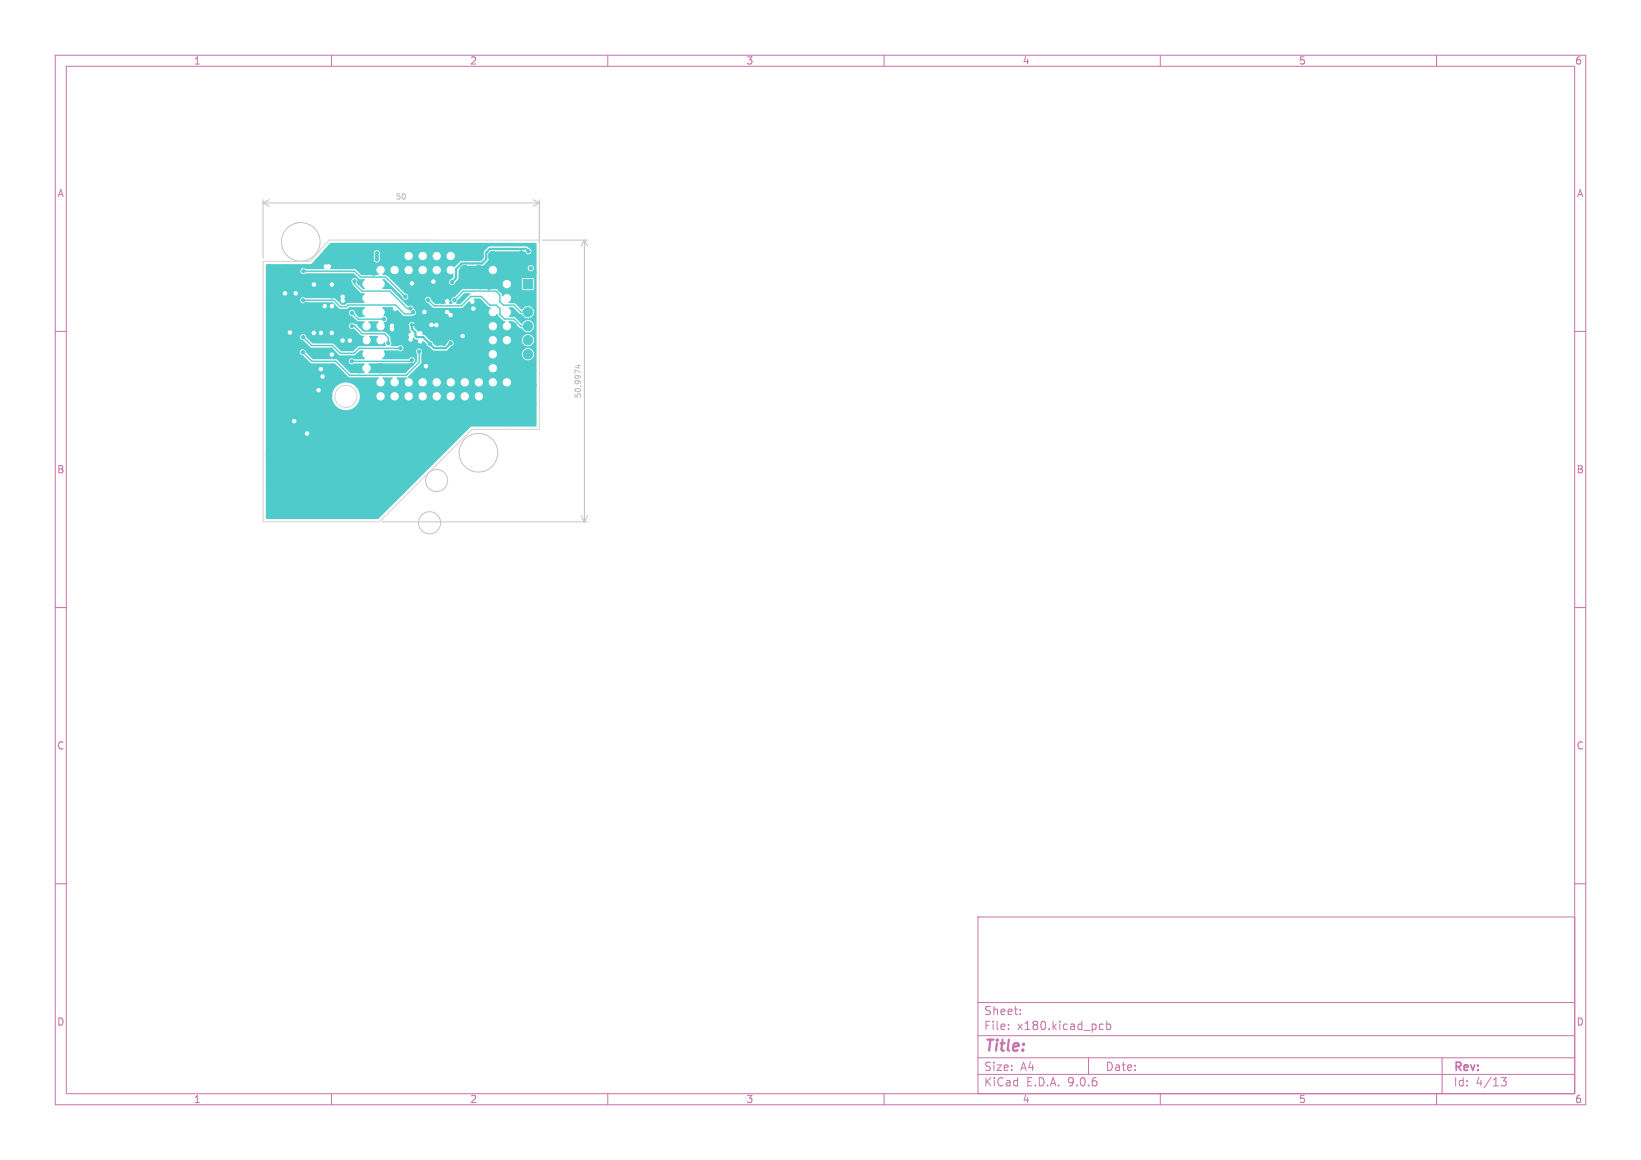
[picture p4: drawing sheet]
<svg xmlns="http://www.w3.org/2000/svg" width="297mm" height="210mm" viewBox="0 0 297 210" stroke-linecap="round" stroke-linejoin="round" font-family="sans-serif">
<defs><g id="words">
<text font-size="2.8" fill="#c872ab" x="178" y="190.9">Title:</text>
<g font-size="2.1" fill="#c872ab">
<text x="178" y="184">Sheet:</text>
<text x="178" y="186.7">File:</text>
<text x="184.1" y="186.7">x180.kicad_pcb</text>
<text x="178" y="196.9">KiCad</text>
<text x="178" y="194.1">Size:</text>
<text x="184.7" y="194.1">A4</text>
<text x="185.7" y="196.9">E.D.A.</text>
<text x="193.3" y="196.9">9.0.6</text>
<text x="200" y="194.1">Date:</text>
<text x="263" y="194.3">Rev:</text>
<text x="263" y="196.9">Id:</text>
<text x="267.1" y="196.9">4/13</text>
</g>
<g font-size="1.8" fill="#c872ab">
<text x="35" y="11.9">1</text>
<text x="85" y="11.9">2</text>
<text x="135" y="11.9">3</text>
<text x="185" y="11.9">4</text>
<text x="235" y="11.9">5</text>
<text x="285" y="11.9">6</text>
<text x="10.3" y="35.9">A</text>
<text x="285.4" y="35.9">A</text>
<text x="10.3" y="85.9">B</text>
<text x="285.3" y="85.9">B</text>
<text x="10.3" y="135.9">C</text>
<text x="285.3" y="135.9">C</text>
<text x="10.3" y="185.9">D</text>
<text x="285.3" y="185.9">D</text>
<text x="35" y="199.9">1</text>
<text x="85" y="199.9">2</text>
<text x="135" y="199.9">3</text>
<text x="185" y="199.9">4</text>
<text x="235" y="199.9">5</text>
<text x="285" y="199.9">6</text>
</g>
<g font-size="1.4" fill="#c2c2c2">
<text x="71.5" y="36.3">50</text>
<text x="105.3" y="72.2" transform="rotate(-90 105.3 72.2)">50,9974</text>
</g>
</g></defs>
<g fill="none" stroke="#c872ab" stroke-width=".18">
<path d="M10 10h277v190h-277zM12 12h273v186h-273zM60 10v2M110 10v2M160 10v2M210 10v2M260 10v2M10 60h2M285 60h2M10 110h2M285 110h2M10 160h2"/>
<path d="M177 166h108v32h-108zM285 160h2M60 198v2M110 198v2M160 198v2M177 194.5h108M177 191.5h108M177 187.5h108M177 181.5h108M182.5 186.3v.1M182.5 185.5v.1M184.7 183.6v.1"/>
<path d="M184.7 182.8v.1M197 191.5v3M199.2 185.4l.5 .1M199.7 186.3l-.5 .1M200.3 185.5l.4-.1 .3 .3v.4l-.1 .2h-.6M200.3 184.9v1.5M210 198v2M260 198v2M261 191.5v6.5M271.7 195.1h.9l-.5 .6 .4 .1v.7l-.2 .1-.6-.1"/>
</g>
<g fill="#4fcbcb" stroke="#4fcbcb" stroke-width=".18">
<path d="M94.7 50.6h1.7v1.7h-1.7z"/>
<circle cx="68.9" cy="66.7" r=".85"/>
<circle cx="66.3" cy="48.9" r=".85"/>
<circle cx="71.4" cy="46.4" r=".85"/>
<circle cx="84.1" cy="46.4" r=".85"/>
<circle cx="84.1" cy="48.9" r=".85"/>
<circle cx="86.7" cy="46.4" r=".85"/>
<circle cx="86.7" cy="48.9" r=".85"/>
<circle cx="89.2" cy="46.4" r=".85"/>
<circle cx="89.2" cy="51.4" r=".85"/>
<circle cx="91.7" cy="64.1" r=".85"/>
<circle cx="91.7" cy="66.7" r=".85"/>
<circle cx="95.6" cy="54" r=".85"/>
<circle cx="95.6" cy="56.5" r=".85"/>
<circle cx="95.6" cy="59.1" r=".85"/>
<circle cx="95.6" cy="61.6" r=".85"/>
<circle cx="95.6" cy="64.1" r=".85"/>
<circle cx="95.7" cy="45.5" r=".3"/>
<circle cx="96.1" cy="48.6" r=".3"/>
<circle cx="96.7" cy="49.3" r=".3"/>
<circle cx="81.8" cy="51.1" r=".3"/>
<circle cx="75.9" cy="63.7" r=".3"/>
<circle cx="54.8" cy="63.8" r=".3"/>
<circle cx="63.7" cy="65.4" r=".3"/>
<circle cx="74.6" cy="65.2" r=".3"/>
<circle cx="63.7" cy="56.6" r=".3"/>
<circle cx="69.5" cy="57.8" r=".3"/>
<circle cx="74.8" cy="56.5" r=".3"/>
<circle cx="54.9" cy="54.4" r=".3"/>
<circle cx="63.7" cy="59" r=".3"/>
<circle cx="70.3" cy="62.2" r=".3"/>
<circle cx="72.5" cy="63.1" r=".3"/>
<circle cx="54.9" cy="61" r=".3"/>
<circle cx="73.4" cy="53.7" r=".3"/>
<circle cx="54.9" cy="49.1" r=".3"/>
<circle cx="64.2" cy="50.9" r=".3"/>
<circle cx="74.3" cy="55.9" r=".3"/>
<circle cx="74.5" cy="58.9" r=".3"/>
<circle cx="81.6" cy="62.1" r=".3"/>
<circle cx="77.8" cy="62.3" r=".3"/>
<circle cx="72.7" cy="45.4" r=".3"/>
<circle cx="96.7" cy="65.3" r=".3"/>
<circle cx="64.6" cy="64.4" r=".3"/>
<circle cx="96.6" cy="55.6" r=".3"/>
<circle cx="76.3" cy="70.3" r=".3"/>
<circle cx="54.7" cy="89" r=".3"/>
<circle cx="53.2" cy="54.6" r=".3"/>
<circle cx="87.8" cy="49.3" r=".3"/>
<circle cx="48.7" cy="51" r=".3"/>
<circle cx="55.1" cy="93.5" r=".3"/>
<circle cx="76.7" cy="54.7" r=".3"/>
<circle cx="64.2" cy="45.4" r=".3"/>
<circle cx="60" cy="61.4" r=".3"/>
<circle cx="80.6" cy="65.6" r=".3"/>
<circle cx="80.2" cy="45.5" r=".3"/>
<circle cx="93.1" cy="58.8" r=".3"/>
<circle cx="96.6" cy="60.5" r=".3"/>
<circle cx="85.4" cy="68.5" r=".3"/>
<circle cx="65.3" cy="61.6" r=".3"/>
<circle cx="53.4" cy="62.3" r=".3"/>
<circle cx="65" cy="51.2" r=".3"/>
<circle cx="54.8" cy="78.1" r=".3"/>
<circle cx="86.9" cy="52" r=".3"/>
<circle cx="87.8" cy="56.5" r=".3"/>
<circle cx="69.9" cy="48" r=".3"/>
<circle cx="48.8" cy="53" r=".3"/>
<circle cx="77.5" cy="50.3" r=".3"/>
<circle cx="82.3" cy="57" r=".3"/>
<circle cx="72" cy="83.8" r=".3"/>
<circle cx="60.7" cy="47.3" r=".3"/>
<circle cx="58.7" cy="46" r=".3"/>
<circle cx="88.4" cy="47.7" r=".3"/>
<circle cx="66.4" cy="76.4" r=".3"/>
<circle cx="81" cy="78.5" r=".3"/>
<circle cx="48.5" cy="82.4" r=".3"/>
<circle cx="90.2" cy="68.8" r=".3"/>
<circle cx="54.4" cy="70" r=".3"/>
<circle cx="71.9" cy="61.7" r=".3"/>
<circle cx="55.4" cy="63.1" r=".3"/>
<circle cx="62" cy="62.7" r=".3"/>
<circle cx="75.8" cy="54.3" r=".3"/>
<circle cx="74.2" cy="50.5" r=".3"/>
<circle cx="56.9" cy="71" r=".3"/>
<circle cx="80.9" cy="76.6" r=".3"/>
<circle cx="53.9" cy="67.3" r=".3"/>
<circle cx="52.1" cy="79.1" r=".3"/>
<circle cx="59.1" cy="67" r=".3"/>
<circle cx="76.3" cy="82.1" r=".3"/>
<circle cx="93.2" cy="51.3" r=".3"/>
<circle cx="85.3" cy="45.6" r=".3"/>
<circle cx="55.3" cy="79.3" r=".3"/>
<circle cx="82.9" cy="68.4" r=".3"/>
<circle cx="86.9" cy="55.5" r=".3"/>
<circle cx="59.8" cy="71.6" r=".3"/>
<circle cx="72.9" cy="69.5" r=".3"/>
<circle cx="69.3" cy="80.3" r=".3"/>
<circle cx="90.6" cy="64.8" r=".3"/>
<circle cx="63.4" cy="51.5" r=".3"/>
<circle cx="76.9" cy="67.9" r=".3"/>
<circle cx="55.4" cy="52.3" r=".3"/>
<circle cx="51.8" cy="62.9" r=".3"/>
<circle cx="90.5" cy="60.3" r=".3"/>
<circle cx="89.9" cy="75.2" r=".3"/>
<circle cx="93.2" cy="54.5" r=".3"/>
<circle cx="48.5" cy="55" r=".3"/>
<circle cx="58.1" cy="55.2" r=".3"/>
<circle cx="82.9" cy="70.5" r=".3"/>
<circle cx="49.3" cy="79.5" r=".3"/>
<circle cx="48.7" cy="48.3" r=".3"/>
<circle cx="48.5" cy="87.6" r=".3"/>
<circle cx="72.7" cy="49.5" r=".3"/>
<circle cx="61.5" cy="80.1" r=".3"/>
<circle cx="66.7" cy="46.4" r=".3"/>
<circle cx="63.3" cy="62.7" r=".3"/>
<circle cx="90.5" cy="66.1" r=".3"/>
<circle cx="52.7" cy="59" r=".3"/>
<circle cx="70.6" cy="90.9" r=".3"/>
<circle cx="70.5" cy="45.5" r=".3"/>
<circle cx="62" cy="52.2" r=".3"/>
<circle cx="58.3" cy="85.5" r=".3"/>
<circle cx="82.2" cy="56.2" r=".3"/>
<circle cx="93.3" cy="63.3" r=".3"/>
<circle cx="55.3" cy="48.2" r=".3"/>
<circle cx="90.5" cy="48.5" r=".3"/>
<circle cx="84.4" cy="77.5" r=".3"/>
<circle cx="90.5" cy="62.2" r=".3"/>
<circle cx="70.2" cy="70.4" r=".3"/>
<circle cx="72.7" cy="47.6" r=".3"/>
<circle cx="76.1" cy="56.1" r=".3"/>
<circle cx="66.7" cy="45.9" r=".3"/>
<circle cx="65" cy="67.2" r=".3"/>
<circle cx="93.2" cy="60.2" r=".3"/>
<circle cx="79.8" cy="48" r=".3"/>
<circle cx="96.8" cy="69.7" r=".3"/>
<circle cx="87.9" cy="48.4" r=".3"/>
<circle cx="65" cy="54.3" r=".3"/>
<circle cx="90.1" cy="47.8" r=".3"/>
<circle cx="63" cy="68.8" r=".3"/>
<circle cx="67.6" cy="49.6" r=".3"/>
<circle cx="61.9" cy="93.5" r=".3"/>
<circle cx="55.4" cy="55" r=".3"/>
<circle cx="65.8" cy="73.8" r=".3"/>
<circle cx="88.5" cy="52.2" r=".3"/>
<circle cx="88.5" cy="50.6" r=".3"/>
<circle cx="72.9" cy="89.1" r=".3"/>
<circle cx="80.1" cy="54.7" r=".3"/>
<circle cx="51.8" cy="51.5" r=".3"/>
<circle cx="96.7" cy="67.1" r=".3"/>
<circle cx="68.5" cy="77.8" r=".3"/>
<circle cx="62.9" cy="48" r=".3"/>
<circle cx="74.2" cy="53.5" r=".3"/>
<circle cx="83.4" cy="61.6" r=".3"/>
<circle cx="90.4" cy="70.2" r=".3"/>
<circle cx="65.1" cy="57.1" r=".3"/>
<circle cx="87.2" cy="45" r=".3"/>
<circle cx="57.5" cy="61.6" r=".3"/>
<circle cx="54" cy="75.7" r=".3"/>
<circle cx="90.5" cy="49.3" r=".3"/>
<circle cx="75" cy="78.2" r=".3"/>
<circle cx="60" cy="53.7" r=".3"/>
<circle cx="96.7" cy="73.1" r=".3"/>
<circle cx="58.1" cy="87.4" r=".3"/>
<circle cx="48.6" cy="93.1" r=".3"/>
<circle cx="58.5" cy="70.4" r=".3"/>
<circle cx="96.6" cy="45.7" r=".3"/>
<circle cx="61.4" cy="83.9" r=".3"/>
<circle cx="60.9" cy="68" r=".3"/>
<circle cx="96.6" cy="76.8" r=".3"/>
<circle cx="86.8" cy="74.7" r=".3"/>
<circle cx="94" cy="57.6" r=".3"/>
<circle cx="92.2" cy="76.8" r=".3"/>
<circle cx="75.9" cy="47.6" r=".3"/>
<circle cx="50.9" cy="58" r=".3"/>
<circle cx="65.1" cy="53.4" r=".3"/>
<circle cx="87" cy="50.2" r=".3"/>
<circle cx="62.1" cy="78.2" r=".3"/>
<circle cx="52.1" cy="76.1" r=".3"/>
<circle cx="87.4" cy="57.4" r=".3"/>
<circle cx="80.4" cy="62.3" r=".3"/>
<circle cx="96.6" cy="49.8" r=".3"/>
<circle cx="75.5" cy="56.1" r=".3"/>
<circle cx="91.1" cy="46" r=".3"/>
<circle cx="90.6" cy="63.6" r=".3"/>
<circle cx="80.3" cy="70.5" r=".3"/>
<circle cx="76.7" cy="63.5" r=".3"/>
<circle cx="93.3" cy="61.7" r=".3"/>
<circle cx="89" cy="50.3" r=".3"/>
<circle cx="92.4" cy="49" r=".3"/>
<circle cx="56.7" cy="73.2" r=".3"/>
<circle cx="65.7" cy="90.2" r=".3"/>
<circle cx="57.5" cy="90.4" r=".3"/>
<circle cx="71.3" cy="61.7" r=".3"/>
<circle cx="73.4" cy="87.4" r=".3"/>
<circle cx="67.8" cy="47.9" r=".3"/>
<circle cx="71.2" cy="81.9" r=".3"/>
<circle cx="77" cy="80.2" r=".3"/>
<circle cx="94" cy="73.2" r=".3"/>
<circle cx="75.1" cy="45.4" r=".3"/>
<circle cx="83" cy="54.7" r=".3"/>
<circle cx="85.4" cy="70.5" r=".3"/>
<circle cx="67.7" cy="67.2" r=".3"/>
<circle cx="85.4" cy="49.6" r=".3"/>
<circle cx="94.3" cy="45.7" r=".3"/>
<circle cx="79.7" cy="59.4" r=".3"/>
<circle cx="79.1" cy="54.7" r=".3"/>
<circle cx="59.2" cy="68.2" r=".3"/>
<circle cx="80.7" cy="67.9" r=".3"/>
<circle cx="54.4" cy="73.4" r=".3"/>
<circle cx="50.4" cy="53" r=".3"/>
<circle cx="70.1" cy="46.6" r=".3"/>
<circle cx="60" cy="52.6" r=".3"/>
<circle cx="62.4" cy="82" r=".3"/>
<circle cx="62.8" cy="76.3" r=".3"/>
<circle cx="51.7" cy="48.2" r=".3"/>
<circle cx="75.3" cy="58.9" r=".3"/>
<circle cx="89.9" cy="50.1" r=".3"/>
<circle cx="56.9" cy="52.4" r=".3"/>
<circle cx="77.4" cy="83.4" r=".3"/>
<circle cx="74.5" cy="66" r=".3"/>
<circle cx="90.5" cy="52.5" r=".3"/>
<circle cx="51.1" cy="73.9" r=".3"/>
<circle cx="92.4" cy="67.7" r=".3"/>
<circle cx="77.7" cy="45.5" r=".3"/>
<circle cx="82.8" cy="62.2" r=".3"/>
<circle cx="70.1" cy="59.8" r=".3"/>
<circle cx="79.2" cy="62.3" r=".3"/>
<circle cx="62" cy="52.9" r=".3"/>
<circle cx="57.4" cy="48.2" r=".3"/>
<circle cx="60" cy="63.3" r=".3"/>
<circle cx="93.2" cy="52.7" r=".3"/>
<circle cx="65.1" cy="58.6" r=".3"/>
<circle cx="61.4" cy="45.5" r=".3"/>
<circle cx="57.9" cy="48.2" r=".3"/>
<circle cx="79.5" cy="80.4" r=".3"/>
<circle cx="67.6" cy="93.4" r=".3"/>
<circle cx="58.8" cy="60.5" r=".3"/>
<circle cx="88.3" cy="76.8" r=".3"/>
<circle cx="71.5" cy="50.5" r=".3"/>
<circle cx="89.2" cy="47.5" r=".3"/>
<circle cx="70.2" cy="49.5" r=".3"/>
<circle cx="71.2" cy="85.6" r=".3"/>
<circle cx="66.7" cy="47" r=".3"/>
<circle cx="68.2" cy="46.4" r=".3"/>
<circle cx="68.2" cy="47" r=".3"/>
<circle cx="68.2" cy="45.9" r=".3"/>
<circle cx="82.2" cy="54.3" r=".3"/>
<circle cx="77.4" cy="54.3" r=".3"/>
</g>
<path d="M74.5 58.9v.7l.7 .6v.6l.2 .2h1.2l2 2h2.1l.9-.9M95.6 45.5l-.4-.4h-6.5l-.7 .6v1.2l-.8 .8h-3.6l-1.1 1v1.7l-.7 .7" fill="none" stroke="#4fcbcb" stroke-width=".4"/>
<path d="M54.9 54.4h5.5l1.2 1.1h1.1l.3-.3h8.6l1.6 1.6h1.2l.4-.3M54.9 49.1h9.3l1 1.1h4.6l3.6 3.5M63.7 56.6l1.1 1.2h4.7M63.7 59h.1M63.7 59h.6M64.2 50.9v.5l1.3 1.3h5.1l3.1 3.2h.6M64.2 59l1.4 1.4h4l.7 .7v1.1M77.4 54.3l1.1 1.1h5l1.7-1.7h1.9l1.5 1.5h1.2l.7 .7v1l.8 .9h1.7l1.3 1.3h1.3M82.2 54.3l.1 .1v-.1l1.6-1.6h5.9l.7 .7v1.2l.6 .6h1.9l1.3 1.3h1.3M54.9 61l1.5 1.6h3.8l1.4 1.4h2.5l.9-.9h7.5M74.6 65.2l-.3 .2h-10.6M75.9 63.7v1.9l-2.4 2.3h-10.2l-2.5-2.5h-4.4l-1.6-1.6" fill="none" stroke="#4fcbcb" stroke-width=".25"/>
<g fill="#4fcbcb">
<path d="M82.8 54.3l1.3-1.2 1 .1-1.8 1.8-.8-.1z"/>
<path d="M48.1 47.9l8.1-.1 1.4-1.4h10l.1 .2a.6 .6 0 0 0 .5 .9 .6 .6 0 0 0 .5-.9v-.2h4.5v.2a.75 .75 0 0 0 .8 .5 .75 .75 0 0 0 .7-.7h1.1v.2a.75 .75 0 0 0 .8 .5 .75 .75 0 0 0 .7-.7h1v.2a.75 .75 0 0 0 .8 .5 .75 .75 0 0 0 .7-.7h1l.1 .2a.75 .75 0 0 0 1.2 .3 .75 .75 0 0 0-.3-1.3 .75 .75 0 0 0-1 .8h-1v-.1a.75 .75 0 0 0-.8-.7 .75 .75 0 0 0-.7 .8h-1v-.1a.75 .75 0 0 0-.9-.7 .75 .75 0 0 0-.6 .8h-1.1v-.1a.75 .75 0 0 0-.8-.7 .75 .75 0 0 0-.7 .8h-4.5v-.2a.59 .59 0 0 0-.6-.9 .59 .59 0 0 0-.4 .9l-.1 .2h-10l2.3-2.4h37.2v33.2h-11.7l-.3 .1-16.7 16.7-20.2-.1-.1-15.5h7.1v.1a.4 .4 0 0 0 .6 .3 .4 .4 0 0 0 0-.7 .4 .4 0 0 0-.6 .3h-7.1v-2.2h4.7v.1a.4 .4 0 0 0 .7 .3 .4 .4 0 0 0 0-.7 .4 .4 0 0 0-.7 .3h-4.7v-4.6h12v.3a2.5 2.5 0 0 0 2.5 2.4 2.5 2.5 0 0 0 2.5-2.5h3l.1 .2a.75 .75 0 0 0 .8 .5 .75 .75 0 0 0 .6-.7h1.1v.2a.75 .75 0 0 0 .8 .5 .75 .75 0 0 0 .7-.7h1v.2a.75 .75 0 0 0 .8 .5 .75 .75 0 0 0 .7-.7h1.1v.2a.75 .75 0 0 0 .8 .5 .75 .75 0 0 0 .7-.7h1v.2a.75 .75 0 0 0 .8 .5 .75 .75 0 0 0 .7-.7h1l.1 .2a.75 .75 0 0 0 .8 .5 .75 .75 0 0 0 .6-.7h1.1v.2a.75 .75 0 0 0 .8 .5 .75 .75 0 0 0 .7-.7h1v.2a.75 .75 0 0 0 1.3 .3 .75 .75 0 0 0-.3-1.3 .75 .75 0 0 0-1 .8h-1v-.1a.75 .75 0 0 0-.9-.7 .75 .75 0 0 0-.6 .8h-1.1v-.1a.75 .75 0 0 0-.8-.7 .75 .75 0 0 0-.7 .8h-1v-.1a.75 .75 0 0 0-.8-.7 .75 .75 0 0 0-.7 .8h-1v-.1a.75 .75 0 0 0-.9-.7 .75 .75 0 0 0-.6 .8h-1.1v-.1a.75 .75 0 0 0-.8-.7 .75 .75 0 0 0-.7 .8h-1v-.1a.75 .75 0 0 0-.9-.7 .75 .75 0 0 0-.6 .8h-1.1v-.1a.75 .75 0 0 0-.8-.7 .75 .75 0 0 0-.7 .8h-3v-.2a2.5 2.5 0 0 0-2.5-2.3 2.5 2.5 0 0 0-2.5 2.3h-12v-1h9.2v.1a.4 .4 0 0 0 .6 .3 .4 .4 0 0 0 0-.7 .4 .4 0 0 0-.6 .3h-9.2v-2.5h9.9v.1a.4 .4 0 0 0 .6 .3 .4 .4 0 0 0 0-.7 .4 .4 0 0 0-.6 .3h-9.9v-1.3h9.6v.1a.4 .4 0 0 0 .6 .3 .4 .4 0 0 0 0-.7 .4 .4 0 0 0-.6 .3h-9.6v-3.1h6.2v.2a.62 .62 0 0 0 .6 .5l1.5 1.4h4.2l2.6 2.5h5.3v.2a.76 .76 0 0 0-.2 1.2 .76 .76 0 0 0 1.2-.1 .76 .76 0 0 0-.3-1.1l.1-.2h1.7l.1 .2a.78 .78 0 0 0-.3 1.1 .78 .78 0 0 0 1.2 .1 .78 .78 0 0 0-.3-1.2l.1-.2h1.7l.2 .2a.77 .77 0 0 0-.2 1.3 .77 .77 0 0 0 1.2-.5h1.1v.1a.75 .75 0 0 0 .8 .6 .75 .75 0 0 0 .7-.7h1v.1a.75 .75 0 0 0 .8 .6 .75 .75 0 0 0 .7-.7h1l.1 .1a.75 .75 0 0 0 .8 .6 .75 .75 0 0 0 .6-.7h1.1v.1a.75 .75 0 0 0 .8 .6 .75 .75 0 0 0 .7-.7h1v.1a.75 .75 0 0 0 .8 .6 .75 .75 0 0 0 .7-.7h1.1v.1a.75 .75 0 0 0 .8 .6 .75 .75 0 0 0 .7-.7h1v.1a.75 .75 0 0 0 1.3 .4 .75 .75 0 0 0-.3-1.3 .75 .75 0 0 0-1 .8h-1v-.2a.75 .75 0 0 0-.9-.6 .75 .75 0 0 0-.6 .8h-1.1v-.2a.75 .75 0 0 0-.8-.6 .75 .75 0 0 0-.7 .8h-1v-.2a.75 .75 0 0 0-.9-.6 .75 .75 0 0 0-.6 .8h-1.1v-.2a.75 .75 0 0 0-.8-.6 .75 .75 0 0 0-.7 .8h-1v-.2a.75 .75 0 0 0-.8-.6 .75 .75 0 0 0-.7 .8h-1v-.2a.75 .75 0 0 0-.9-.6 .75 .75 0 0 0-.6 .8h-1.1v-.2a.88 .88 0 0 0-1-.7l.1-.1 1.5-1.6h13.2a.75 .75 0 0 0 1.1 .6 .75 .75 0 0 0 0-1.3 .75 .75 0 0 0-1.1 .6v.1h-13.2l.5-.5h.9a.4 .4 0 0 0 .5 .5 .4 .4 0 0 0 .2-.7 .4 .4 0 0 0-.7 .1v.1h-.9l.4-.5v-1.5h12.3v.1a.75 .75 0 0 0 .9 .6 .75 .75 0 0 0 .5-.9h4.6v.2a1.1 1.1 0 0 0 1.6 .9 1.1 1.1 0 0 0 0-1.9 1.1 1.1 0 0 0-1.6 .8h-4.6v-.1a.75 .75 0 0 0-.8-.5 .75 .75 0 0 0-.6 .8h-12.3v-.1a.57 .57 0 0 0 .1-.8 .57 .57 0 0 0-.8 0 .57 .57 0 0 0 0 .8v1.4l-2.1 2.1h-6.6l-.2-.2a.88 .88 0 0 0 .1-1.5l.1-.1h7.6a.6 .6 0 0 0 .7-.5 .6 .6 0 0 0-.4-.7 .6 .6 0 0 0-.8 .4h-4.6l-.1-.1a.91 .91 0 0 0 .2-1.4l2.6-.1a.57 .57 0 0 0 .9 .1 .57 .57 0 0 0 0-.9 .57 .57 0 0 0-.9 .1h-1.2l-.1-.2a.6 .6 0 0 0 0-.8l-.1-.7-.3-.4h3.6v.2a.34 .34 0 0 1 0 .6 .42 .42 0 0 0 .6 .4 .42 .42 0 0 0 .2-.6l.1-.1 .4 .4 .5 .1a.45 .45 0 0 0 .3 .6 .45 .45 0 0 0 .5-.5l.7 .6 .3 .4 1 .8h2.2l1-.8a.55 .55 0 0 0 .4-.5 .55 .55 0 0 0-.2-.5h6.6v.1a.75 .75 0 0 0 .8 .5 .75 .75 0 0 0 .7-.6h1v.1a.75 .75 0 0 0 .9 .5 .75 .75 0 0 0 .6-.8h2v.2a1.1 1.1 0 0 0 1.6 .8 1.1 1.1 0 0 0 0-1.9 1.1 1.1 0 0 0-1.6 .9h-2v-.1a.75 .75 0 0 0-.9-.5 .75 .75 0 0 0-.6 .8h-1v-.2a.75 .75 0 0 0-.9-.7 .75 .75 0 0 0-.6 .9l-6.7-.1a.57 .57 0 0 0-.8 .5l-.5 .5-1.8-.1-.6-.7-1.1-1h6.3v.1a.4 .4 0 0 0 .7 .3 .4 .4 0 0 0 0-.7 .4 .4 0 0 0-.7 .3h-6.3l-.5-.3a.49 .49 0 0 0-.3-.5 .49 .49 0 0 0-.5 .1l-.7-.7 .1-.7h2.6a.45 .45 0 0 0 .3 .5 .45 .45 0 0 0 .5-.2h.1a.4 .4 0 0 0 .7 .1h9.2v.2a.75 .75 0 0 0 1.2 .3 .75 .75 0 0 0-.2-1.3 .75 .75 0 0 0-1 .8h-9.2a.44 .44 0 0 0-.2-.6 .44 .44 0 0 0-.6 .2l-.1-.1a.4 .4 0 0 0-.4-.2 .4 .4 0 0 0-.3 .3h-2.6v-.1a.56 .56 0 0 0-.8-.2 .56 .56 0 0 0-.2 .8v.5l.3 .5-.3 .1-.2 .3h-3.6l-.7-.5h-3.8l-1.1-1.1a.41 .41 0 0 0-.5-.3 .59 .59 0 0 0-.9-.1 .59 .59 0 0 0 0 .9 .59 .59 0 0 0 .8 0l1.2 1.2 .6 .2a.8 .8 0 0 0-.2 1.1 .8 .8 0 0 0 1.1 .2 .88 .88 0 0 0 0-1.3h1.6a.82 .82 0 0 0 0 1.2 .82 .82 0 0 0 1.2-.1l.3 .6-.1 .1h-4.8l-1.1 .9h-2.1l-1.5-1.4h-3.7l-.6-.6h5.6a.4 .4 0 0 0 .4 .5 .4 .4 0 0 0 .4-.5h.5v.1a.4 .4 0 0 0 .6 .3 .4 .4 0 0 0 0-.7 .4 .4 0 0 0-.6 .3h-.5v-.1a.4 .4 0 0 0-.5-.3 .4 .4 0 0 0-.3 .4h-5.6l-.5-.5a.57 .57 0 0 0-.6-.6 .57 .57 0 0 0-.6 .6 .57 .57 0 0 0 .6 .5l1.4 1.3 3.7 .1 1.5 1.3h2.7l1-.9 .5 .1 .1 .1a.84 .84 0 0 0 .3 1.3l-.2 .1h-1.8a.57 .57 0 0 0-.8 0 .57 .57 0 0 0 0 .8 .57 .57 0 0 0 .8 0h1.8l.1 .2a.84 .84 0 0 0 .1 1.5l-.2 .1-2.5-.1-2.5-2.4-4.3-.1-.9-.9h3.9v.1a.4 .4 0 0 0 .7 .3 .4 .4 0 0 0 0-.6 .4 .4 0 0 0-.7 .2h-3.9l-.3-.3a.57 .57 0 0 0-.5-.6 .57 .57 0 0 0-.6 .5h-6.2v-3.6h4v.2a.4 .4 0 0 0 .4 .3 .4 .4 0 0 0 .4-.4h3.5v.1a.4 .4 0 0 0 .4 .4 .4 .4 0 0 0 .4-.5h.5v.1a.4 .4 0 0 0 .4 .4 .4 .4 0 0 0 .4-.5h1.1v.1a.4 .4 0 0 0 .7 .3 .4 .4 0 0 0 0-.7 .4 .4 0 0 0-.7 .3h-1.1v-.1a.4 .4 0 0 0-.5-.2 .4 .4 0 0 0-.3 .3h-.5v-.1a.4 .4 0 0 0-.5-.2 .4 .4 0 0 0-.3 .3l-3.5-.1a.4 .4 0 0 0-.4-.3 .4 .4 0 0 0-.4 .3h-4v-4.7h10.3v.1a.4 .4 0 0 0 .6 .3 .4 .4 0 0 0 0-.7 .4 .4 0 0 0-.6 .3h-10.3v-1.1h6.2v.1a.59 .59 0 0 0 .4 .5 .59 .59 0 0 0 .6-.2h4.9l.3 .2-.2 .2a.41 .41 0 0 0-.6 .2 .41 .41 0 0 0 .5 .5 .41 .41 0 0 0 .2-.6l.2-.1 1 .8h1.1l.5-.3h2.8l.1 .1-.1 .1a.75 .75 0 0 0-.4 .7 .75 .75 0 0 0 .4 .7v.2h-1l-.7-.7a.57 .57 0 0 0-.6-.6 .57 .57 0 0 0-.6 .6 .57 .57 0 0 0 .6 .5l1 .9 1.2 .1 .1 .2a.76 .76 0 0 0-.2 1.1 .76 .76 0 0 0 1.2 0 .76 .76 0 0 0-.3-1.2l.1-.1h1.7l.1 .1a.77 .77 0 0 0-.5 .9 .77 .77 0 0 0 .9 .6 .77 .77 0 0 0 .6-.9h.9l.1 .3a.45 .45 0 0 0 .1 .7 .45 .45 0 0 0 .6-.2v-.4a.44 .44 0 0 0-.1-.6 .44 .44 0 0 0-.7 .2h-.9l-.2-.5a.63 .63 0 0 0 .6-.6 .63 .63 0 0 0-.6-.6 .96 .96 0 0 0-.3-1.5l.2-.1 1.8 .1a.48 .48 0 0 0 .2 .6 .48 .48 0 0 0 .7-.2l1.1 1.1h1.4l.3-.1a.55 .55 0 0 0 .5-.7h1.1v.1a.4 .4 0 0 0 .5 .4 .4 .4 0 0 0 .3-.5h3.3v.1a.53 .53 0 0 0 .6 .4 .44 .44 0 0 0 .5 .5 .44 .44 0 0 0 .4-.5 .44 .44 0 0 0-.6-.3l-.1-.1a.4 .4 0 0 0-.3-.4 .4 .4 0 0 0-.5 .3h-3.3v-.1a.4 .4 0 0 0-.4-.2 .4 .4 0 0 0-.4 .3h-1.1l-.5-.6h10.5v.1a.4 .4 0 0 0 .6 .3 .4 .4 0 0 0 0-.7 .4 .4 0 0 0-.6 .3h-10.5a.56 .56 0 0 0-.9-.4h-.1l-3-3-1.5-.1-.1-.1a.88 .88 0 0 0 0-1.6h.5l3.1 3.1a.55 .55 0 0 0 .8 .5h3.3l.2 .5 .4 .1 1 .9h5.1l1.4-1.2a.45 .45 0 0 0 .4 .5 .45 .45 0 0 0 .5-.3 .45 .45 0 0 0-.2-.5l.1-.2 1.1 .1 1.5 1.4 .4 .1 .1 .2a.76 .76 0 0 0-.2 1.2 .76 .76 0 0 0 1.2-.1l.1-.1 .2 .4 .9 .9 .3 .1 .1 .1a.76 .76 0 0 0-.3 1.2 .76 .76 0 0 0 1.2 0 .76 .76 0 0 0-.4-1.2l.1-.2 .8 .1 1.2 1.2a.65 .65 0 0 1 .7 .5 1.11 1.11 0 0 0 1.7-.3 1.11 1.11 0 0 0-.5-1.6 1.11 1.11 0 0 0-1.6 .6l-1.2-1.1-1-.1-.1-.2a.88 .88 0 0 0-.1-1.5l.2-.1h.7l1.2 1.3a.65 .65 0 0 1 .7 .5 1.11 1.11 0 0 0 1.7-.4 1.11 1.11 0 0 0-.5-1.6 1.11 1.11 0 0 0-1.6 .7l-1.2-1.2h-1l-.2-.2a.83 .83 0 0 0 .2-1.3 .88 .88 0 0 0-1.2 .3l-.2-.5-1-.9h-6l-1.5 1.4a.63 .63 0 0 0-.6 .5 .63 .63 0 0 0 .3 .7l-.2 .1-.6-.1a.45 .45 0 0 0 .1-.6 .45 .45 0 0 0-.7 0 .45 .45 0 0 0 .1 .6l-2 .1-.7-.7a.55 .55 0 0 0-.5-.6 .55 .55 0 0 0-.6 .5h-3.3h.1a.58 .58 0 0 0 .2-.7 .58 .58 0 0 0-.6-.4l-1.9-1.8h2.7a.4 .4 0 0 0 .4 .4 .4 .4 0 0 0 .4-.3 .4 .4 0 0 0-.2-.5h3.3v.1a.4 .4 0 0 0 .7 .3 .4 .4 0 0 0 0-.7 .4 .4 0 0 0-.7 .3h-3.5l-.4 .4h-2.7l-1.4-1.4-.8-.2 .4-.7h1.1v.1a.75 .75 0 0 0 .8 .5 .75 .75 0 0 0 .7-.6h1v.1a.75 .75 0 0 0 .8 .5 .75 .75 0 0 0 .7-.6h1.1v.1a.75 .75 0 0 0 .8 .5 .75 .75 0 0 0 .7-.6h1v.1a.75 .75 0 0 0 .8 .5 .75 .75 0 0 0 .7-.6h1l.1 .1a.88 .88 0 0 0 1.1 .5l.1 .1a1.1 1.1 0 0 1-.7 1 .55 .55 0 0 0 0 .8 .55 .55 0 0 0 .8 0h8.8v.1a.75 .75 0 0 0 1.3 .4 .75 .75 0 0 0-.3-1.3 .75 .75 0 0 0-1 .8h-8.8l.7-.9h11.6v1.9h1.9l.2-.1 .1-1.8-.3-.3h-1.7l-.2 .3h-11.6l.1-1.6h5.5a.75 .75 0 0 0 1 .6 .75 .75 0 0 0 .3-1.1h5.7v.1a.56 .56 0 0 0 .9 .4 .56 .56 0 0 0 0-.9 .56 .56 0 0 0-.9 .4l-5.7-.1a.75 .75 0 0 0-.9-.2 .75 .75 0 0 0-.4 .8h-5.5l.8-.9h3.7l.9-1 .1-1.2 .4-.4h6.1a.58 .58 0 0 0 .6 .6 .58 .58 0 0 0 .6-.5 .58 .58 0 0 0-.5-.7l-.4-.3h-6.7l-1 .8-.1 1.3-.4 .5h-3.6l-1.4 1.2a.76 .76 0 0 0-.8-.2 .76 .76 0 0 0-.5 .8h-1v-.2a.75 .75 0 0 0-.8-.7 .75 .75 0 0 0-.7 .9h-1v-.2a.75 .75 0 0 0-.9-.7 .75 .75 0 0 0-.6 .9h-1.1v-.2a.75 .75 0 0 0-.8-.7 .75 .75 0 0 0-.7 .9h-1v-.2a.75 .75 0 0 0-.9-.7 .75 .75 0 0 0-.6 .9h-1.1v-.2a.75 .75 0 0 0-1.1-.5 .75 .75 0 0 0 0 1.3v.2h-3.1l-1.2-1.1h-4.3l-.1-.1a.45 .45 0 0 0 0-.6 .45 .45 0 0 0-.6-.1 .45 .45 0 0 0-.6 .2 .45 .45 0 0 0 .1 .5l-3.3 .1a.57 .57 0 0 0-.9 0 .57 .57 0 0 0 0 .8 .57 .57 0 0 0 .9 0h8.6l1 1h.9l.1 .2a.76 .76 0 0 0 0 1.4v.2h-.4l-.9-1a.61 .61 0 0 0-.2-.8 .61 .61 0 0 0-.8 .1 .61 .61 0 0 0 .1 .7l.1 .3 1.4 1.4 .7 .1v.2a.83 .83 0 0 0 0 1.4l-.1 .1h-3l-.4 .4h-.7l-1.3-1.2h-5.2l-.2-.2a.56 .56 0 0 0-.8 .5h-6.2v-.6h13.5l.2 .4a.43 .43 0 0 0 0 .6 .43 .43 0 0 0 .6-.1 .43 .43 0 0 0-.1-.6 .41 .41 0 0 0-.1-.6 .41 .41 0 0 0-.6 .3h-13.5v-.6h3.1v.1a.4 .4 0 0 0 .4 .3 .4 .4 0 0 0 .4-.4h1.1v.1a.4 .4 0 0 0 .6 .3 .4 .4 0 0 0 0-.7 .4 .4 0 0 0-.6 .3h-1.1v-.1a.4 .4 0 0 0-.5-.3 .4 .4 0 0 0-.3 .4h-3.1v-1.6h8.3v.1a.4 .4 0 0 0 .5 .3 .4 .4 0 0 0 .3-.4h2.5v.1a.4 .4 0 0 0 .6 .3 .4 .4 0 0 0 0-.7 .4 .4 0 0 0-.6 .3h-2.5v-.1a.4 .4 0 0 0-.4-.3 .4 .4 0 0 0-.4 .4h-8.3z"/>
</g>
<g fill="none" stroke="#c2c2c2" stroke-width=".18">
<path d="M47.6 36.2v10.6M47.6 36.7h50M47.6 36.7l1.1 .6M48.7 36.2l-1.1 .5M96.5 36.2l1.1 .5M97.6 36.2v7.8M97.6 36.7l-1.1 .6M98.1 43.5h8.2M105.8 43.5v51M105.8 43.5l.5 1.1M105.8 43.5l-.6 1.1M104.4 66.2h.7"/>
<path d="M104.7 66v.6l-.7-.2M69.2 94.5h37.1M105.2 93.3l.6 1.2M106.3 93.3l-.5 1.2"/>
<circle cx="54.4" cy="43.8" r="3.5"/>
<circle cx="77.7" cy="94.6" r="2"/>
<circle cx="79" cy="87" r="2"/>
<circle cx="86.6" cy="82" r="3.5"/>
</g>
<g fill="none" stroke="#d0d2cd" stroke-width=".18">
<path d="M47.6 47.3h8.5l3.5-3.8h38v34.2h-12.2l-16.7 16.8h-21.1z"/>
<circle cx="62.6" cy="71.8" r="2"/>
</g>
<use href="#words"/>
</svg>
